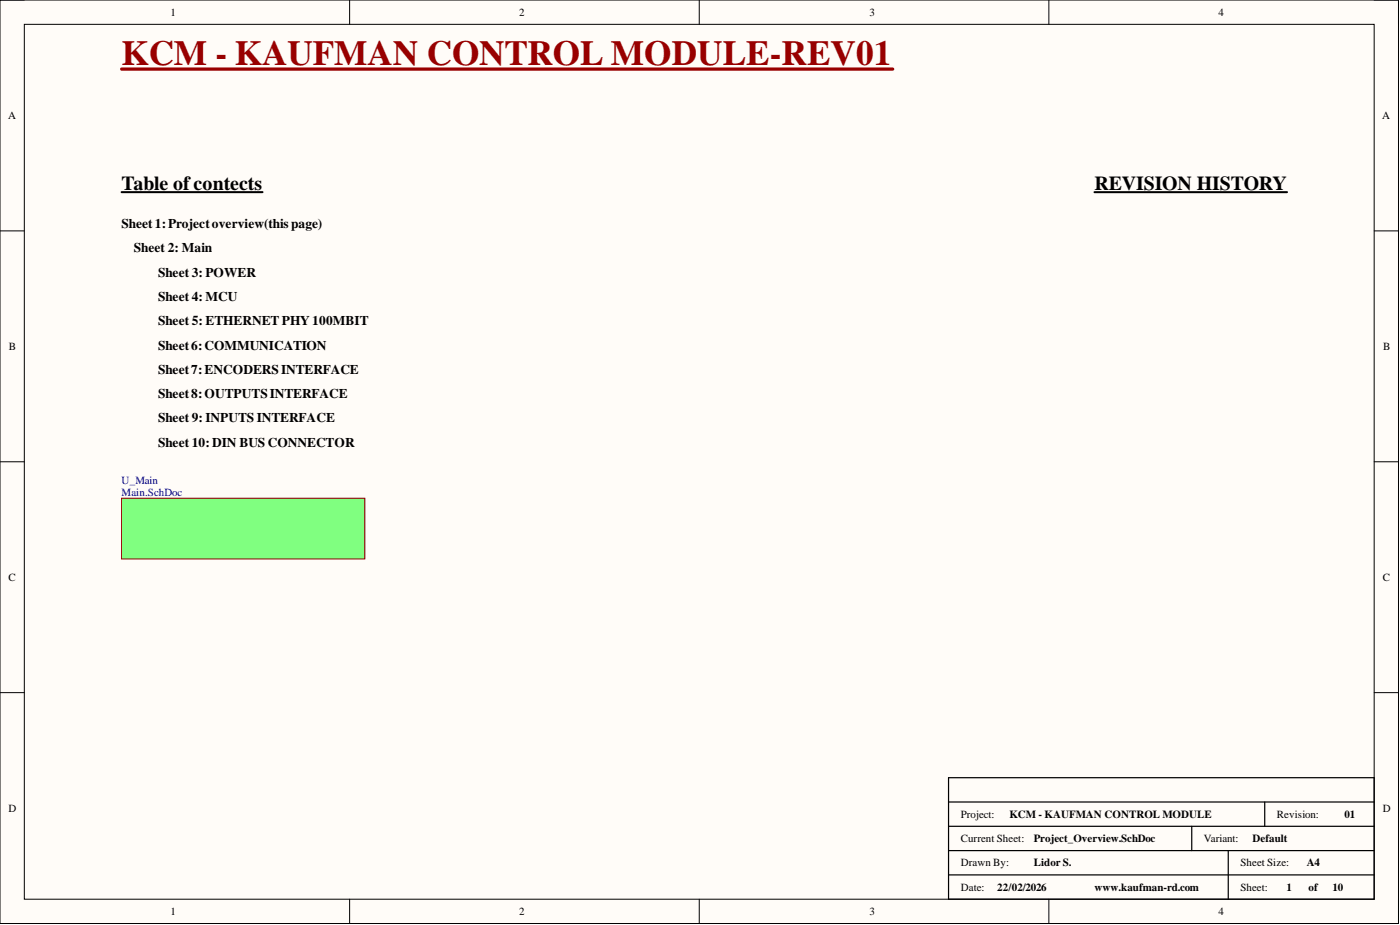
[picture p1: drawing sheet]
<svg xmlns="http://www.w3.org/2000/svg" width="292mm" height="193mm" viewBox="0 0 292 193" stroke-linecap="round" stroke-linejoin="round" font-family="sans-serif">
<defs><g id="words">
<text font-size="7.4" fill="#980000" x="25.4" y="13.6">KCM - KAUFMAN CONTROL MODULE-REV01</text>
<g font-size="4.1">
<text x="25.4" y="39.6">Table ofcontects</text>
<text x="228.4" y="39.6">REVISION HISTORY</text>
</g>
<g font-size="2.8">
<text x="25.4" y="47.6">Sheet1:Projectoverview(this page)</text>
<text x="27.9" y="52.6">Sheet 2: Main</text>
<text x="33" y="57.7">Sheet 3: POWER</text>
<text x="33" y="62.8">Sheet 4: MCU</text>
<text x="33" y="67.9">Sheet 5: ETHERNET PHY 100MBIT</text>
<text x="33" y="72.9">Sheet6:COMMUNICATION</text>
<text x="33" y="78">Sheet7:ENCODERSINTERFACE</text>
<text x="33" y="83.1">Sheet8:OUTPUTSINTERFACE</text>
<text x="33" y="88.1">Sheet 9: INPUTS INTERFACE</text>
<text x="33" y="93.2">Sheet 10: DIN BUS CONNECTOR</text>
</g>
<g font-size="2.3">
<text x="35.6" y="3.3">1</text>
<text x="108.3" y="3.3">2</text>
<text x="181.4" y="3.3">3</text>
<text x="254.2" y="3.3">4</text>
<text x="1.7" y="24.8">A</text>
<text x="288.4" y="24.8">A</text>
<text x="1.9" y="73">B</text>
<text x="288.6" y="73">B</text>
<text x="1.8" y="121.2">C</text>
<text x="288.5" y="121.2">C</text>
<text x="1.8" y="169.3">D</text>
<text x="200.4" y="170.6">Project:</text>
<text x="210.6" y="170.6">KCM - KAUFMAN CONTROL MODULE</text>
<text x="266.4" y="170.6">Revision:</text>
<text x="280.5" y="170.6">01</text>
<text x="288.5" y="169.3">D</text>
<text x="200.4" y="175.7">Current Sheet:</text>
<text x="215.7" y="175.7">Project_Overview.SchDoc</text>
<text x="251.2" y="175.7">Variant:</text>
<text x="261.3" y="175.7">Default</text>
<text x="200.4" y="185.8">Date:</text>
<text x="200.4" y="180.7">Drawn By:</text>
<text x="208.1" y="185.8">22/02/2026</text>
<text x="215.7" y="180.7">Lidor S.</text>
<text x="228.4" y="185.8">www.kaufman-rd.com</text>
<text x="258.8" y="180.7">Sheet Size:</text>
<text x="258.8" y="185.8">Sheet:</text>
<text x="268.4" y="185.8">1</text>
<text x="272.7" y="180.7">A4</text>
<text x="273" y="185.8">of</text>
<text x="278" y="185.8">10</text>
<text x="35.6" y="190.9">1</text>
<text x="108.3" y="190.9">2</text>
<text x="181.4" y="190.9">3</text>
<text x="254.2" y="190.9">4</text>
</g>
<g font-size="2.3" fill="#000080">
<text x="25.4" y="100.9">U_Main</text>
<text x="25.4" y="103.4">Main.SchDoc</text>
</g>
</g></defs>
<path d="M0 0h291.8v192.7h-291.8z" fill-rule="evenodd" fill="#fffcf8"/>
<path d="M0 0h291.8v192.7h-291.8z" fill="none" stroke="#000" stroke-width=".21"/>
<path d="M5.1 5.1h281.6v182.5h-281.6z" fill-rule="evenodd" fill="#fffcf8"/>
<g fill="none" stroke="#000" stroke-width=".21">
<path d="M0 0h5.1M5.1 5.1h281.6v182.5h-281.6zM72.9 0v5.1M145.9 0v5.1M218.8 0v5.1M286.7 0h5.1v5.1M0 48.2h5.1M286.7 48.2h5.1M0 96.3h5.1M286.7 96.3h5.1M0 144.5h5.1M286.7 144.5h5.1"/>
<path d="M72.9 187.6v5.1M145.9 187.6v5.1M218.8 187.6v5.1M291.8 187.6v5.1"/>
</g>
<path d="M25.4 14.4h160.9" fill="none" stroke="#980000" stroke-width=".68"/>
<path d="M25.4 40.1h29.4M228.4 40.1h40.1" fill="none" stroke="#000" stroke-width=".42"/>
<path d="M197.9 162.2h88.8v25.4h-88.8zM197.9 172.4h88.8M197.9 167.3h88.8M197.9 177.4h88.8M248.7 172.4v5M256.3 177.4v10.2M263.9 167.3v5.1M197.9 182.5h88.8" fill="none" stroke="#000" stroke-width=".25"/>
<path d="M25.4 103.9h50.7v12.7h-50.7z" fill-rule="evenodd" fill="#80ff80"/>
<path d="M25.4 103.9h50.7v12.7h-50.7z" fill="none" stroke="#800000" stroke-width=".21"/>
<use href="#words"/>
</svg>
